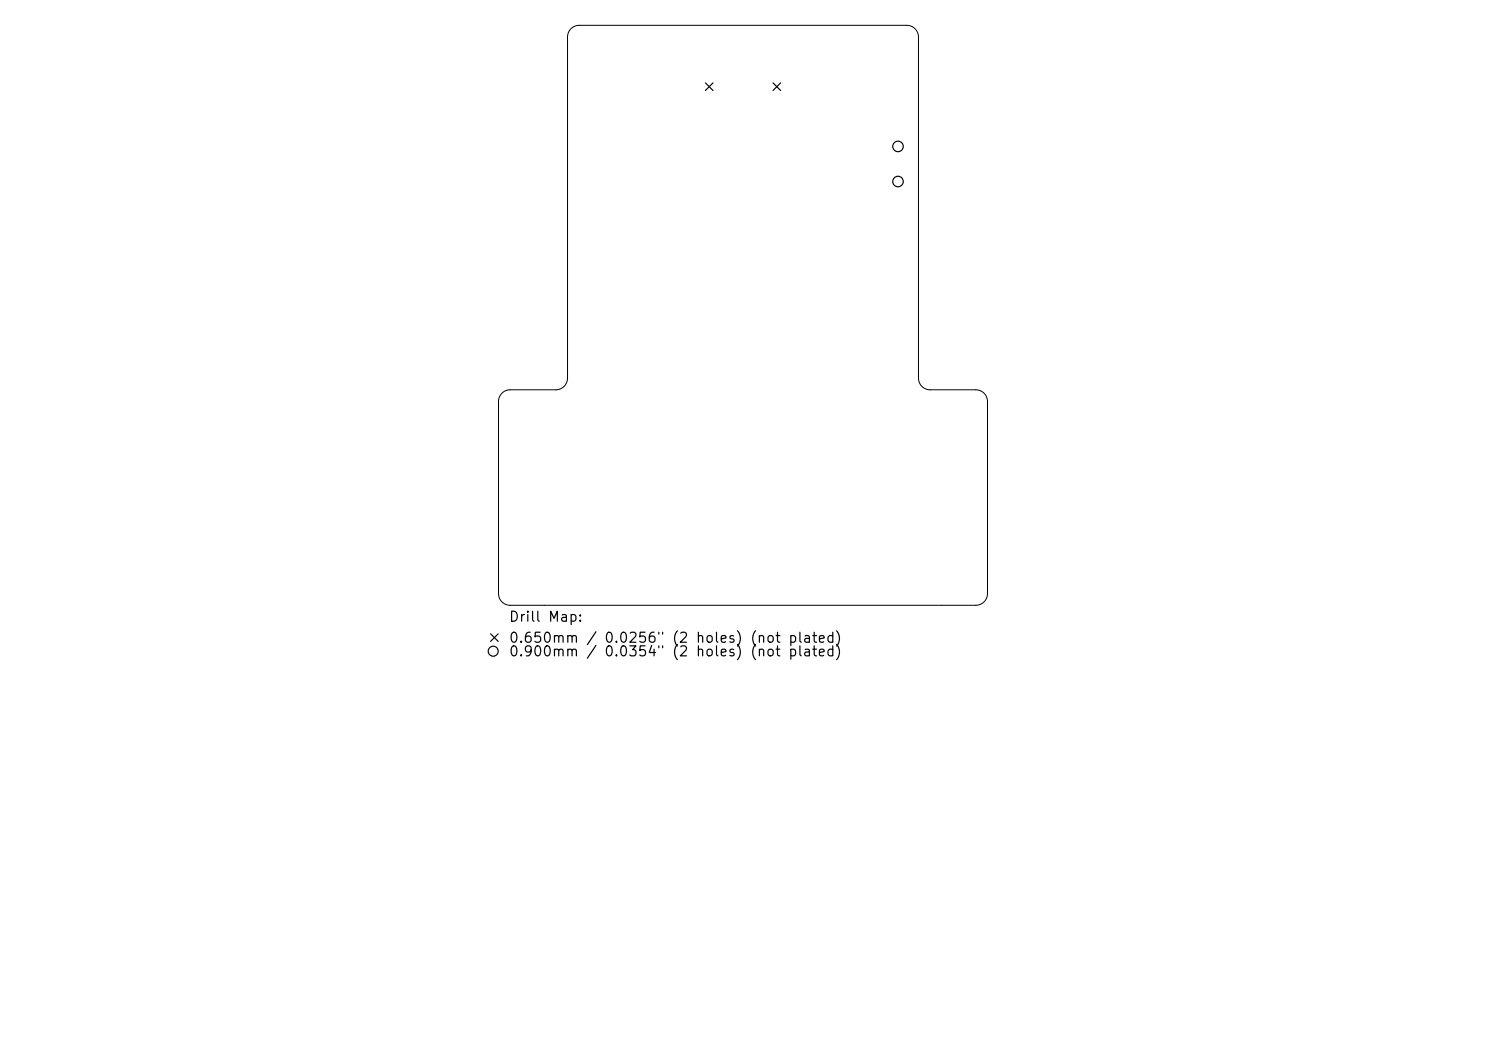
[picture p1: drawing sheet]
<svg xmlns="http://www.w3.org/2000/svg" width="297mm" height="210mm" viewBox="0 0 297 210" stroke-linecap="round" stroke-linejoin="round" font-family="sans-serif">
<defs><g id="words">
<g font-size="2">
<text x="101.6" y="124.7">Drill Map:</text>
<text x="101.6" y="128.9">0.650mm / 0.0256&quot; (2 holes) (not plated)</text>
<text x="101.6" y="131.7">0.900mm / 0.0354&quot; (2 holes) (not plated)</text>
</g>
</g></defs>
<path d="M114.1 5.7l.9-.5 .8-.1h65.4a2.34 2.34 0 0 1 2.4 2.3v68.2a2.34 2.34 0 0 0 2.3 2.3h9.1a2.34 2.34 0 0 1 2.4 2.3v38.4a2.34 2.34 0 0 1-2.4 2.3h-93a2.34 2.34 0 0 1-2.4-2.3v-38.4a2.34 2.34 0 0 1 2.4-2.3h9.1a2.34 2.34 0 0 0 2.3-2.3v-68.2l.2-1z" fill="none" stroke="#000" stroke-width=".2"/>
<g fill="none" stroke="#000" stroke-width=".23">
<path d="M141 16.6l1.5 1.5M142.5 16.6l-1.5 1.5M154.5 16.6l1.5 1.5M156 16.6l-1.5 1.5M98.1 126.6l1.5 1.6M99.6 126.6l-1.5 1.6"/>
<circle cx="179.5" cy="36.3" r="1.05"/>
<circle cx="179.5" cy="29.3" r="1.05"/>
<circle cx="98.6" cy="130.1" r="1"/>
</g>
<use href="#words"/>
</svg>
